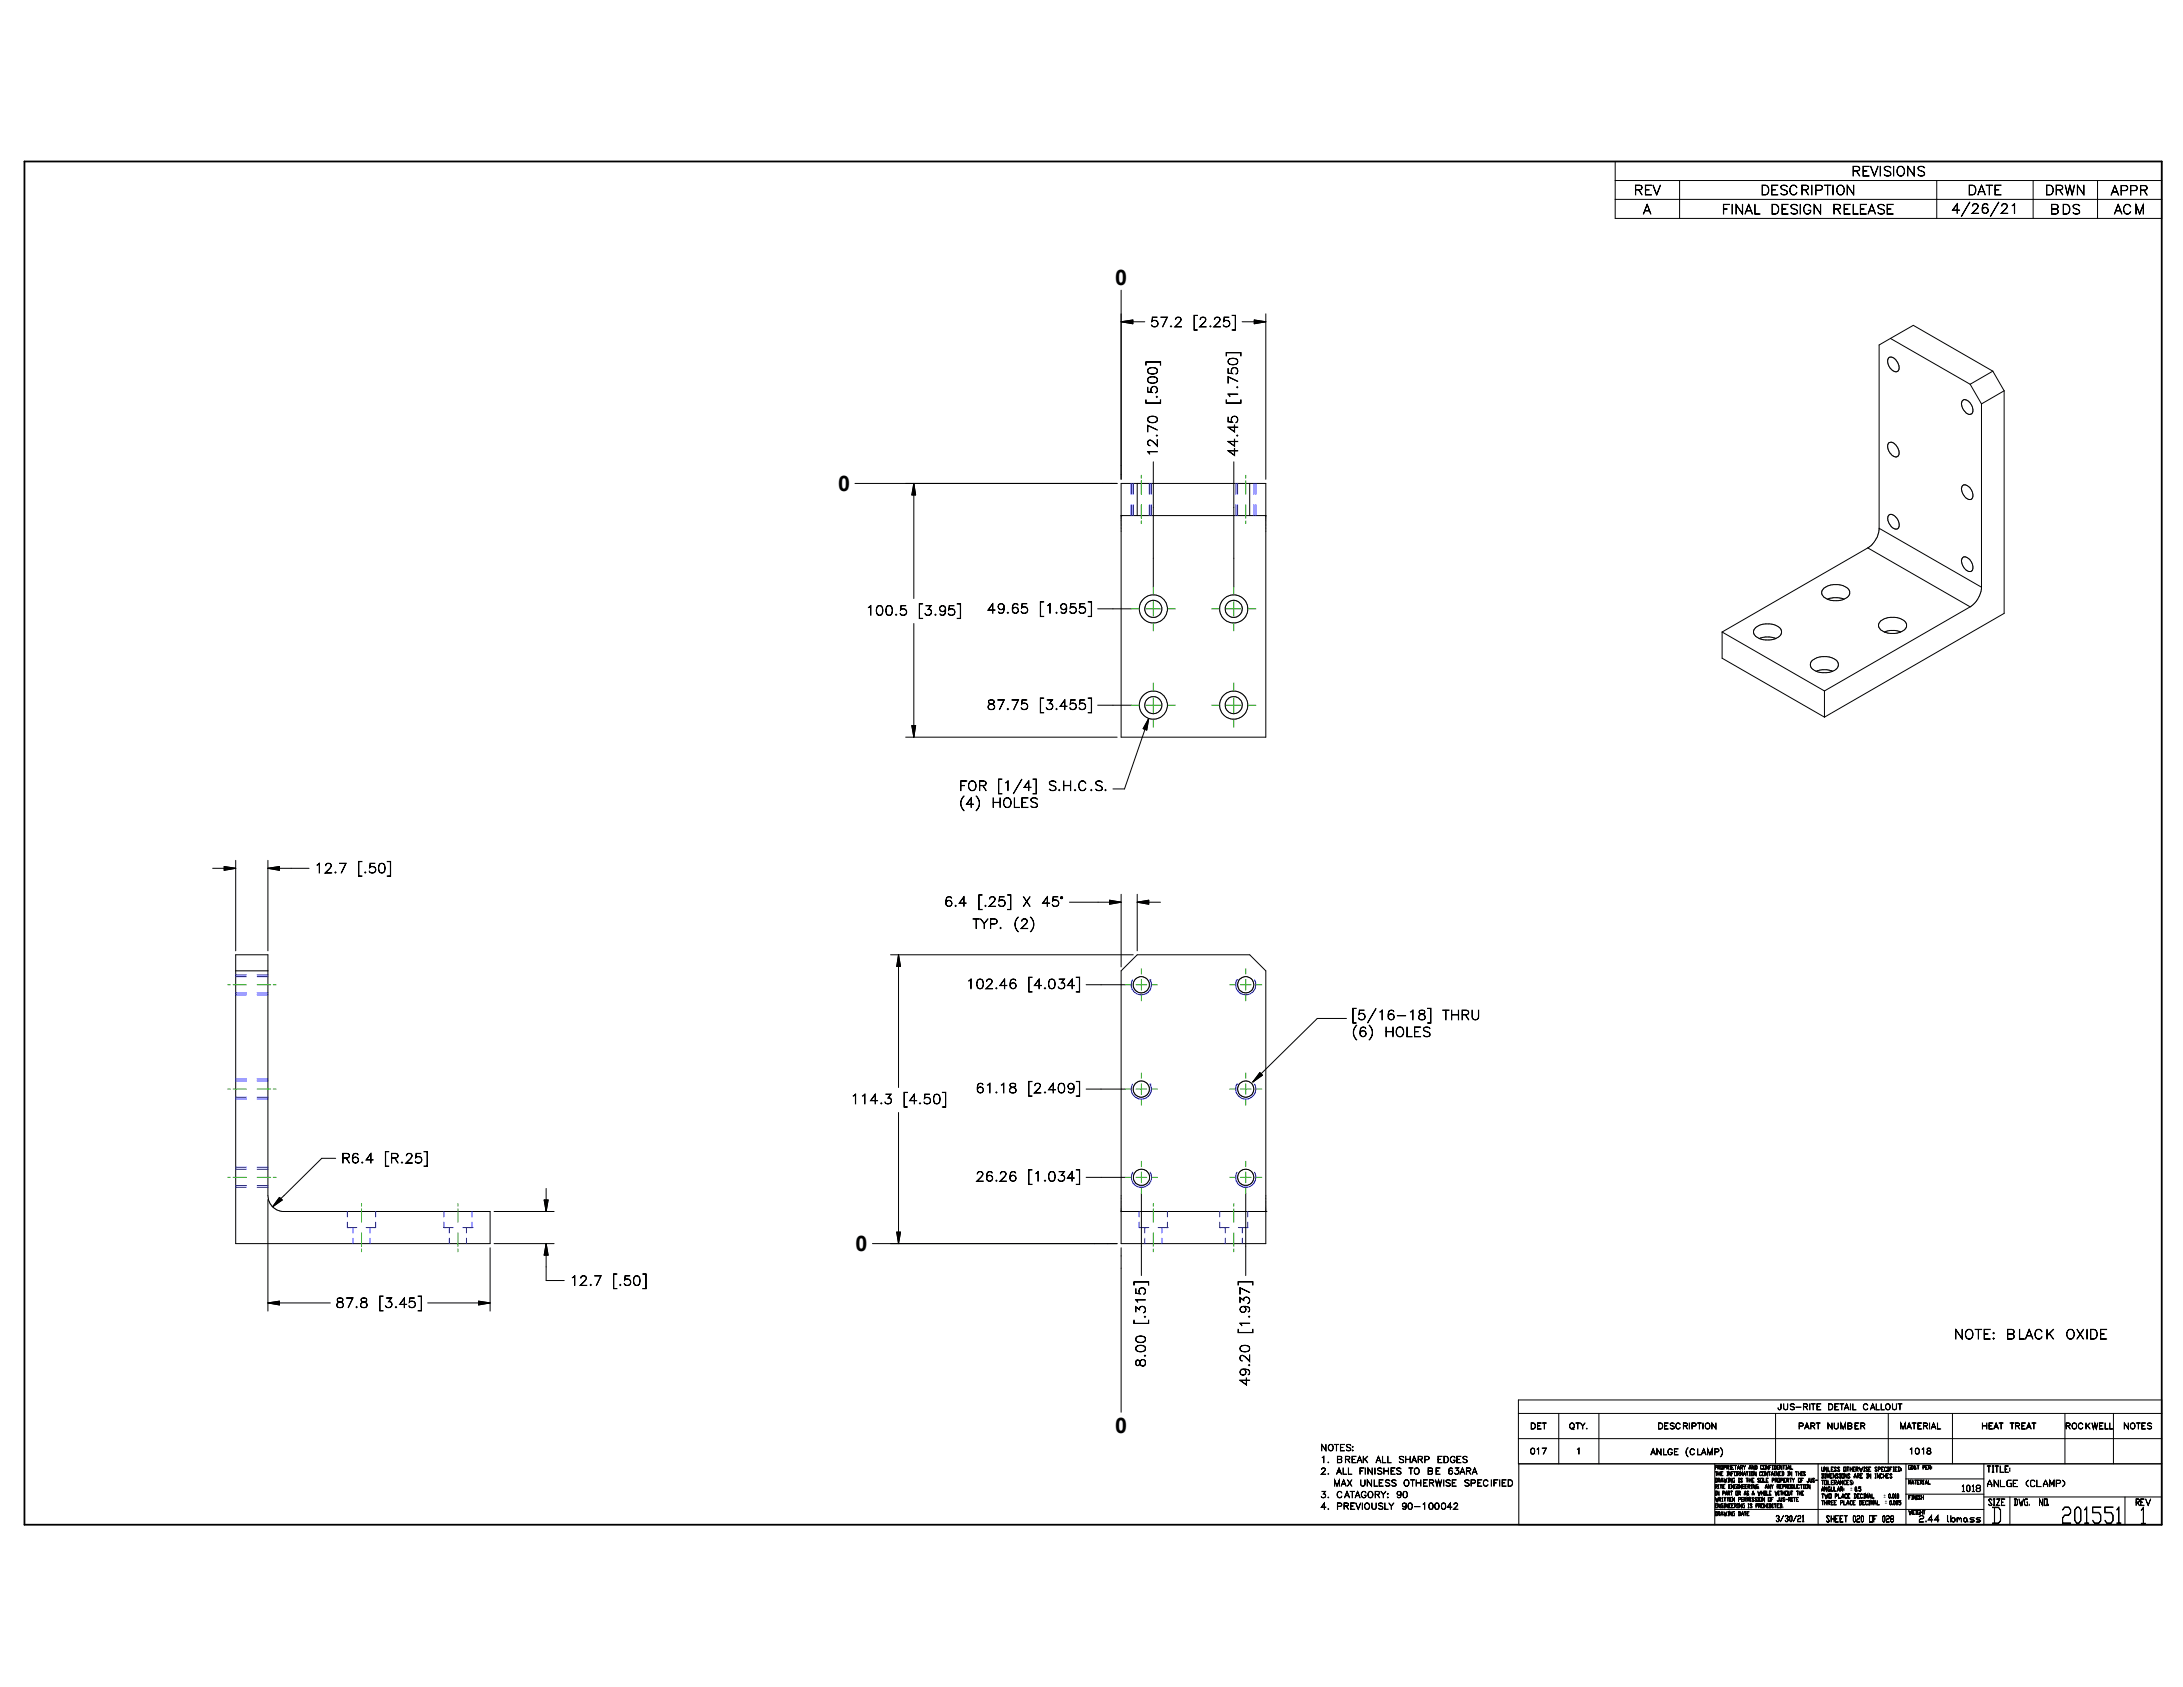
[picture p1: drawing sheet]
<svg xmlns="http://www.w3.org/2000/svg" width="279mm" height="216mm" viewBox="0 0 279 216" stroke-linecap="round" stroke-linejoin="round" font-family="sans-serif">
<defs><g id="words">
<g font-size="2.8">
<text x="254.8" y="194.9">D</text>
<text x="263.7" y="194.9">201551</text>
<text x="273.8" y="195">1</text>
</g>
<g font-size="2.7">
<text x="142.7" y="36.5">0</text>
<text x="107.3" y="62.9">0</text>
<text x="109.5" y="160.1">0</text>
<text x="142.7" y="183.3">0</text>
</g>
<g font-size="1.7">
<text x="236.9" y="22.5">REVISIONS</text>
<text x="209.1" y="24.9">REV</text>
<text x="210.3" y="27.4">A</text>
<text x="220.3" y="27.4">FINAL</text>
<text x="225.3" y="24.9">DESCRIPTION</text>
<text x="226.6" y="27.4">DESIGN</text>
<text x="234.5" y="27.4">RELEASE</text>
<text x="249.7" y="27.3">4/26/21</text>
<text x="251.8" y="24.9">DATE</text>
<text x="261.7" y="24.9">DRWN</text>
<text x="262.3" y="27.4">BDS</text>
<text x="270.1" y="25">APPR</text>
<text x="270.6" y="27.4">ACM</text>
<text x="147.2" y="41.8">57.2</text>
<text x="152.7" y="41.8">[2.25]</text>
<text x="148.1" y="51.8" transform="rotate(-90 148.1 51.8)">[.500]</text>
<text x="158.4" y="51.8" transform="rotate(-90 158.4 51.8)">[1.750]</text>
<text x="148.1" y="58.5" transform="rotate(-90 148.1 58.5)">12.70</text>
<text x="158.4" y="58.5" transform="rotate(-90 158.4 58.5)">44.45</text>
<text x="110.8" y="78.7">100.5</text>
<text x="117.5" y="78.7">[3.95]</text>
<text x="126.3" y="78.5">49.65</text>
<text x="133" y="78.5">[1.955]</text>
<text x="126.3" y="90.8">87.75</text>
<text x="133" y="90.8">[3.455]</text>
<text x="122.7" y="101.2">FOR</text>
<text x="127.6" y="101.2">[1/4]</text>
<text x="134.1" y="101.2">S.H.C.S.</text>
<text x="122.7" y="103.3">(4)</text>
<text x="126.9" y="103.3">HOLES</text>
<text x="40.2" y="111.7">12.7</text>
<text x="45.7" y="111.7">[.50]</text>
<text x="120.8" y="116">6.4</text>
<text x="124.5" y="118.8">TYP.</text>
<text x="125.1" y="116">[.25]</text>
<text x="129.7" y="118.8">(2)</text>
<text x="130.8" y="116">X</text>
<text x="133.3" y="116">45°</text>
<text x="123.6" y="126.5">102.46</text>
<text x="131.5" y="126.5">[4.034]</text>
<text x="173" y="130.5">[5/16-18]</text>
<text x="184.6" y="130.5">THRU</text>
<text x="173" y="132.7">(6)</text>
<text x="177.2" y="132.7">HOLES</text>
<text x="108.8" y="141.3">114.3</text>
<text x="115.5" y="141.3">[4.50]</text>
<text x="124.8" y="139.9">61.18</text>
<text x="131.5" y="139.9">[2.409]</text>
<text x="43.6" y="148.8">R6.4</text>
<text x="49.2" y="148.8">[R.25]</text>
<text x="124.8" y="151.2">26.26</text>
<text x="131.5" y="151.2">[1.034]</text>
<text x="42.9" y="167.3">87.8</text>
<text x="48.4" y="167.3">[3.45]</text>
<text x="72.9" y="164.5">12.7</text>
<text x="78.4" y="164.5">[.50]</text>
<text x="146.6" y="169.6" transform="rotate(-90 146.6 169.6)">[.315]</text>
<text x="159.9" y="170.7" transform="rotate(-90 159.9 170.7)">[1.937]</text>
<text x="250.1" y="171.4">NOTE:</text>
<text x="256.7" y="171.4">BLACK</text>
<text x="264.3" y="171.4">OXIDE</text>
<text x="146.6" y="175" transform="rotate(-90 146.6 175)">8.00</text>
<text x="159.9" y="177.4" transform="rotate(-90 159.9 177.4)">49.20</text>
</g>
<g font-size="1.1">
<text x="169" y="185.7">NOTES:</text>
<text x="169" y="187.2">1.</text>
<text x="169" y="188.7">2.</text>
<text x="169" y="191.7">3.</text>
<text x="170.6" y="190.2">MAX</text>
<text x="171" y="187.2">BREAK</text>
<text x="171" y="188.7">ALL</text>
<text x="171" y="191.7">CATAGORY:</text>
<text x="173.9" y="188.7">FINISHES</text>
<text x="174" y="190.2">UNLESS</text>
<text x="176.1" y="187.2">ALL</text>
<text x="178.6" y="191.7">90</text>
<text x="178.9" y="187.2">SHARP</text>
<text x="179.6" y="190.2">OTHERWISE</text>
<text x="180.3" y="188.7">TO</text>
<text x="182.6" y="188.7">BE</text>
<text x="183.9" y="187.2">EDGES</text>
<text x="185.3" y="188.7">63ARA</text>
<text x="187.3" y="190.2">SPECIFIED</text>
<text x="251" y="190.9">1018</text>
<text x="254.2" y="190.3">ANLGE</text>
<text x="254.2" y="188.4">TITLE:</text>
<text x="259.2" y="190.3">(CLAMP)</text>
<text x="169" y="193.2">4.</text>
<text x="171" y="193.2">PREVIOUSLY</text>
<text x="179.3" y="193.2">90-100042</text>
<text x="227.2" y="194.7">3/30/21</text>
<text x="233.7" y="194.8">SHEET 020 OF 028</text>
<text x="245.5" y="194.8">2.44</text>
<text x="249.1" y="194.8">lbmass</text>
<text x="254.4" y="192.7">SIZE</text>
<text x="257.7" y="192.7">DWG.</text>
<text x="260.9" y="192.7">NO.</text>
<text x="273.3" y="192.7">REV</text>
</g>
<g font-size="1">
<text x="195.8" y="182.9">DET</text>
<text x="200.8" y="182.9">QTY.</text>
<text x="212.1" y="182.9">DESCRIPTION</text>
<text x="227.5" y="180.4">JUS-RITE</text>
<text x="230.1" y="182.9">PART</text>
<text x="233.8" y="182.9">NUMBER</text>
<text x="233.9" y="180.4">DETAIL</text>
<text x="238.4" y="180.4">CALLOUT</text>
<text x="243.1" y="182.9">MATERIAL</text>
<text x="253.6" y="182.9">HEAT</text>
<text x="257.2" y="182.9">TREAT</text>
<text x="264.3" y="182.9">ROCKWELL</text>
<text x="271.7" y="182.9">NOTES</text>
<text x="195.8" y="186.1">017</text>
<text x="201.7" y="186.1">1</text>
<text x="211.2" y="186.2">ANLGE</text>
<text x="215.6" y="186.2">(CLAMP)</text>
<text x="244.3" y="186.1">1018</text>
</g>
<g font-size=".7">
<text x="219.5" y="188">PROPRIETARY AND CONFIDENTIAL</text>
<text x="219.5" y="188.8">THE INFORMATION CONTAINED IN THIS</text>
<text x="219.5" y="189.7">DRAWING IS THE SOLE PROPERTY OF JUS-</text>
<text x="219.5" y="190.5">RITE ENGINEERING.</text>
<text x="219.5" y="191.3">IN PART OR AS A WHOLE WITHOUT THE</text>
<text x="225.9" y="190.5">ANY REPRODUCTION</text>
<text x="233.1" y="188.3">UNLESS OTHERWISE SPECIFIED:</text>
<text x="233.1" y="189.1">DIMENSIONS ARE IN INCHES</text>
<text x="233.1" y="190">TOLERANCES:</text>
<text x="233.1" y="190.8">ANGULAR:</text>
<text x="233.1" y="191.7">TWO PLACE DECIMAL</text>
<text x="236.8" y="190.8">` 0.5</text>
<text x="241.1" y="191.7">` 0.010</text>
<text x="244.2" y="188">GD&amp;T PER:</text>
<text x="244.2" y="189.9">MATERIAL</text>
<text x="244.2" y="191.9">FINISH</text>
<text x="219.5" y="194">DRAWING DATE</text>
<text x="219.5" y="192.1">WRITTEN PERMISSION OF JUS-RITE</text>
<text x="219.5" y="192.9">ENGINEERING IS PROHIBITED.</text>
<text x="233.1" y="192.6">THREE PLACE DECIMAL</text>
<text x="241.3" y="192.5">` 0.005</text>
<text x="244.2" y="193.8">WEIGHT</text>
</g>
</g></defs>
<g fill="none" stroke="#000" stroke-width=".13">
<path d="M143.5 37.1v24.2M206.7 20.7h70v7.3h-70zM206.7 23.1h70M206.7 25.5h70M215 23.1v4.9M247.9 23.1v4.9M260.2 23.1v4.9M268.5 23.1v4.9M143.5 41.2h3M143.5 41.2l1.5-.2v.4zM147.6 59.1v16M157.9 59.1v16"/>
<path d="M159 41.2h3M160.5 41l1.5 .2-1.5 .2zM162 40.2v21.1M241.8 56.7a.85 .85 0 0 1 1 .5 .81 .81 0 0 1-.1 1.3 1.3 1.3 0 0 1-.9-1.8zM241.8 45.8a.9 .9 0 0 1 1.1 .6 .77 .77 0 0 1-.2 1.2 1.28 1.28 0 0 1-.9-1.8zM242 43.3l-1.5 .9v23.6a3.3 3.3 0 0 1-1.4 2.3M242 43.3l2.9-1.7 10.2 5.9M242 43.3l10.2 5.9M251.2 51.3a.72 .72 0 0 1 1 .3 .99 .99 0 0 1 .1 1.4 1.1 1.1 0 0 1-1.2-1.1l-.1-.2zM252.2 49.2l1.4 2.5M253.6 51.7v23.6l-.1 .7a3.4 3.4 0 0 1-1.3 1.7M255.1 47.5l1.4 2.5"/>
<path d="M255.1 47.5l-2.9 1.7M256.5 50v28.5l-23 13.3M256.5 50l-2.9 1.7M109.4 61.9h33.6M117 61.9v14.7M117 79.8v14.5M117 61.9l.2 1.4h-.5zM140.5 77.9h4.3M143.5 66h.1M143.5 61.9h18.5v32.4h-18.5zM143.5 66h18.5M145.5 61.9v4.1"/>
<path d="M159.9 61.9v4.1M233.4 75.3a2.66 2.66 0 0 1 3.1 0 .85 .85 0 0 1 .2 .9 .85 .85 0 0 1-.8 .5 2.94 2.94 0 0 1-1.8 .1 .99 .99 0 0 1-.9-1.2zM233.9 76.7l.8-.2h.5l.8 .2M239.1 70.1l13.1 7.6M239.1 70.1l-18.7 10.8M240.5 67.6l13.1 7.5M240.7 79.5a2.69 2.69 0 0 1 2.8-.2 .76 .76 0 0 1 .5 .7 .76 .76 0 0 1-.5 .8 2.68 2.68 0 0 1-2.8-.2 .72 .72 0 0 1 0-1.1zM241.7 66a.71 .71 0 0 1 1.1 .3 1.02 1.02 0 0 1 0 1.4 1.31 1.31 0 0 1-1.2-1.6zM251.2 62.1a.99 .99 0 0 1 1.2 .8 .61 .61 0 0 1-.4 1 1.41 1.41 0 0 1-.8-1.7zM251.2 71.3a.98 .98 0 0 1 1.2 .8 .61 .61 0 0 1-.4 1 1.45 1.45 0 0 1-.9-1.6zM252.2 77.7l-18.7 10.7M115.9 94.3h27.1"/>
<path d="M116.7 92.9h.5l-.2 1.4zM140.5 90.3h4.3M147 92l-3.1 9h-1.5M147 92l-.2 1.4-.5-.2zM220.4 80.9l13.1 7.5M220.4 80.9v3.3l13.1 7.6M224.7 80.3a2.7 2.7 0 0 1 2.8-.1 .77 .77 0 0 1 .5 .7 .77 .77 0 0 1-.5 .7 2.71 2.71 0 0 1-2.8-.2 .72 .72 0 0 1 0-1.1zM225.2 81.7l.8-.2h.7l.6 .2M231.9 84.6a2.12 2.12 0 0 1 1.3-.6h.6a1.36 1.36 0 0 1 1.5 1.1 1.44 1.44 0 0 1-1.5 1h-.6a1.52 1.52 0 0 1-1.5-1zM232.4 85.9l.8-.2h.7l.7 .2M233.5 88.4v3.4M241.2 80.9l.8-.2h.7l.6 .2"/>
<path d="M27.2 111.1h3M28.7 110.9l1.5 .2-1.5 .3zM30.2 110.1v11.6M34.3 110.1v11.6M34.3 111.1h5.3M34.3 111.1l1.5-.2v.5zM136.9 115.5h6.6M142 115.2l1.5 .3-1.5 .2zM143.5 114.5v9.2M145.5 114.5v7.2M145.5 115.5h3M145.5 115.5l1.5-.3v.5z"/>
<path d="M30.2 122.2h4.1v30.8a2.1 2.1 0 0 0 1.9 2h26.5v4.2h-32.5zM30.2 124.2h4.1M114 122.2h31M115 122.2v17M115 122.2l.3 1.5h-.5zM139 139.4h5M139 126h5M143.5 124.2l2-2h14.4l2.1 2v35h-18.5zM161.2 137.3l.4 .3-1.2 .9zM172.3 130.3h-3.7l-8.2 8.2M34.3 153.5v14.3M35.8 153.2l.3 .4-1.2 .8z"/>
<path d="M43 148.2h-1.8l-6.3 6.2M62.7 159.7v8.1M63.2 155h7.7M63.2 159.2h7.7M69.6 153.6h.6l-.3 1.4zM69.9 152.1v2.9M69.9 159.2v4.7h2.3M69.9 159.2l.3 1.4h-.6zM111.7 159.2h31.3M114.8 157.7h.5l-.3 1.5zM115 142.4v16.8M139 150.7h5"/>
<path d="M143.5 159.7v21M143.5 155h18.5M146.1 152.7v10.5M159.4 152.7v10.5M162 155h.1M34.3 166.7l1.5-.2v.5zM34.3 166.7h8M54.7 166.7h8M61.3 166.5l1.4 .2-1.4 .3zM194.3 180.9h82.4M194.3 184.1h82.4M194.4 187.3v7.8h82.3v-15.9h-82.4v8.1h82.4"/>
<path d="M199.5 180.9v6.4M204.6 180.9v6.4M219.5 187.3v7.8M219.5 193.2h34.4M227.3 180.9v6.4M232.7 187.3v7.8M241.7 180.9v6.4M243.9 189.3h10M243.9 191.2h10M243.9 187.3v7.8M249.9 180.9v6.4M253.9 191.6h22.8"/>
<path d="M253.9 187.3v7.8M257.2 191.6v3.5M264.3 180.9v6.4M270.5 180.9v6.4M272 191.6v3.5"/>
<circle cx="147.6" cy="77.9" r="1.79"/>
<circle cx="147.6" cy="77.9" r="1.1"/>
<circle cx="157.9" cy="77.9" r="1.8"/>
<circle cx="157.9" cy="77.9" r="1.1"/>
<circle cx="147.6" cy="90.2" r="1.09"/>
<circle cx="147.6" cy="90.2" r="1.8"/>
<circle cx="157.9" cy="90.2" r="1.8"/>
<circle cx="157.9" cy="90.2" r="1.09"/>
<circle cx="146.1" cy="126" r="1.04"/>
<circle cx="146.1" cy="139.4" r="1.03"/>
<circle cx="159.4" cy="139.4" r="1.04"/>
<circle cx="159.4" cy="126" r="1.04"/>
<circle cx="146.1" cy="150.7" r="1.04"/>
<circle cx="159.4" cy="150.7" r="1.03"/>
</g>
<g fill="none" stroke="#00f" stroke-width=".13">
<path d="M144.8 61.9v1.3M144.8 64.6v1.4M145 61.9v1.3M145 64.6v1.4M145.1 64.6v1.4M147.1 61.9v1.3M147.1 64.6v1.4M147.4 61.9v1.3M147.4 64.6v1.4M158.2 61.9v1.3M158.2 64.6v1.4M158.4 61.9v1.3"/>
<path d="M158.4 64.6v1.4M160.5 61.9v1.3M160.5 64.6v1.4M160.7 61.9v1.3M160.7 64.6v1.4M30.2 138.3h1.3M30.2 127.1h1.3M30.2 125h1.3M30.2 138.1h1.3M30.2 127.3h1.3M30.2 124.8h1.3M32.9 138.3h1.4"/>
<path d="M32.9 127.1h1.4M32.9 125h1.4M32.9 138.1h1.4M32.9 127.3h1.4M32.9 124.8h1.4M145 138.7a1.28 1.28 0 0 0 1.1 2 1.28 1.28 0 0 0 1.1-2M145 125.4a1.28 1.28 0 0 0 1.1 1.9 1.28 1.28 0 0 0 1.1-1.9M147.2 138.7h.1M147.2 125.4h.1M158.3 125.4h.1M158.3 138.7h.1M158.3 138.7a1.28 1.28 0 0 0 1.1 2 1.28 1.28 0 0 0 1.2-2"/>
<path d="M158.3 125.4a1.28 1.28 0 0 0 1.1 1.9 1.28 1.28 0 0 0 1.2-1.9M30.2 140.6h1.3M30.2 151.9h1.3M30.2 140.4h1.3M30.2 151.7h1.3M30.2 149.6h1.3M30.2 149.4h1.3M32.9 140.6h1.4M32.9 151.9h1.4M32.9 140.4h1.4M32.9 151.7h1.4M32.9 149.6h1.4"/>
<path d="M32.9 149.4h1.4M44.5 157.1h.1M44.5 157.1h1.2M44.5 155v.7M44.5 156.4v.7M45.2 157.1v.7M45.2 158.5v.7M46.9 157.1h1.2M47.4 157.1v.7M47.4 158.5v.7M48.1 155v.7M48.1 156.4v.7"/>
<path d="M56.8 156.4v.7h1.2M56.8 155v.7M57.5 157.1v.7M57.5 158.5v.7M59.2 157.1h1.2M59.7 157.1v.7M59.7 158.5v.7M60.4 157.1h.1M60.4 155v.7M60.4 156.4v.7M145 150a1.29 1.29 0 0 0 1.1 2 1.29 1.29 0 0 0 1.1-2M145.8 156.4v.7h1.2"/>
<path d="M145.8 155v.7M146.5 157.1v.7M146.5 158.5v.7M148.2 157.1h1.2M148.7 157.1v.7M148.7 158.5v.7M149.4 157.1h.1M149.4 155v.7M149.4 156.4v.7M156.1 157.1h.1M156.1 155v.7M156.1 156.4v.7"/>
<path d="M156.1 157.1h1.2M156.8 157.1v.7M156.8 158.5v.7M158.3 150a1.29 1.29 0 0 0 1.1 2 1.29 1.29 0 0 0 1.2-2M159 157.1v.7M159 158.5v.7M159.7 156.4v.7h-1.2M159.7 155v.7"/>
</g>
<path d="M3.1 20.7h273.6v174.4h-273.6z" fill="none" stroke="#000" stroke-width=".23"/>
<g fill="#000" stroke="#000" stroke-width=".13">
<path d="M143.5 41.2l1.5-.2v.4zM160.5 41l1.5 .2-1.5 .2zM117 61.9l.2 1.4h-.5zM116.7 92.9h.5l-.2 1.4zM147 92l-.2 1.4-.5-.2zM28.7 110.9l1.5 .2-1.5 .3zM34.3 111.1l1.5-.2v.5zM142 115.2l1.5 .3-1.5 .2zM145.5 115.5l1.5-.3v.5zM115 122.2l.3 1.5h-.5zM161.2 137.3l.4 .3-1.2 .9zM35.8 153.2l.3 .4-1.2 .8z"/>
<path d="M69.6 153.6h.6l-.3 1.4zM114.8 157.7h.5l-.3 1.5zM34.3 166.7l1.5-.2v.5zM61.3 166.5l1.4 .2-1.4 .3zM69.9 159.2l.3 1.4h-.6z"/>
</g>
<g fill="none" stroke="#23a718" stroke-width=".13">
<path d="M144.8 77.9h.9M146.1 60.8v.4M146.1 61.5v1.7M146.1 64.6v1.7M146.1 66.7v.3M146.7 77.9h1.9M147.6 75.1v.9M147.6 77v1.9M147.6 79.8v.9M149.5 77.9h.9M155.1 77.9h.9M156.9 77.9h2"/>
<path d="M157.9 75.1v.9M157.9 77v1.9M157.9 79.8v.9M159.4 60.8v.4M159.4 61.5v1.7M159.4 64.6v1.7M159.4 66.7v.3M159.8 77.9h.9M144.8 90.3h.9M146.7 90.3h1.9M147.6 87.4v.9M147.6 89.3v1.9"/>
<path d="M147.6 92.1v1M149.5 90.3h.9M155.1 90.3h.9M156.9 90.3h2M157.9 87.4v.9M157.9 89.3v1.9M157.9 92.1v1M159.8 90.3h.9M29.2 139.4h.3M29.2 126h.3M29.8 139.4h1.7M29.8 126h1.7"/>
<path d="M32.9 139.4h1.7M32.9 126h1.7M35 139.4h.3M35 126h.3M144 139.4h.7M144 126h.7M145.4 139.4h1.4M145.4 126h1.4M146.1 124v.7M146.1 125.3v1.4M146.1 127.4v.7M146.1 137.3v.7"/>
<path d="M146.1 138.7v1.4M147.5 139.4h.6M147.5 126h.6M157.4 139.4h.7M157.4 126h.7M158.8 139.4h1.3M158.8 126h1.3M159.4 124v.7M159.4 125.3v1.4M159.4 127.4v.7M159.4 137.3v.7M159.4 138.7v1.4"/>
<path d="M160.8 139.4h.7M160.8 126h.7M29.2 150.7h.3M29.8 150.7h1.7M32.9 150.7h1.7M35 150.7h.3M46.3 154v.4M46.3 154.7v1.7M46.3 157.8v1.7M46.3 159.8v.4M58.6 154v.4M58.6 154.7v1.7"/>
<path d="M58.6 157.8v1.7M58.6 159.8v.4M144 150.7h.7M145.4 150.7h1.4M146.1 140.8v.6M146.1 148.6v.7M146.1 150v1.4M146.1 152.1v.6M147.5 150.7h.6M147.6 154v.4M147.6 154.7v1.7M147.6 157.8v1.7"/>
<path d="M147.6 159.8v.4M157.4 150.7h.7M157.9 154v.4M157.9 154.7v1.7M157.9 157.8v1.7M157.9 159.8v.4M158.8 150.7h1.3M159.4 140.8v.6M159.4 148.6v.7M159.4 150v1.4M159.4 152.1v.6M160.8 150.7h.7"/>
</g>
<use href="#words"/>
</svg>
